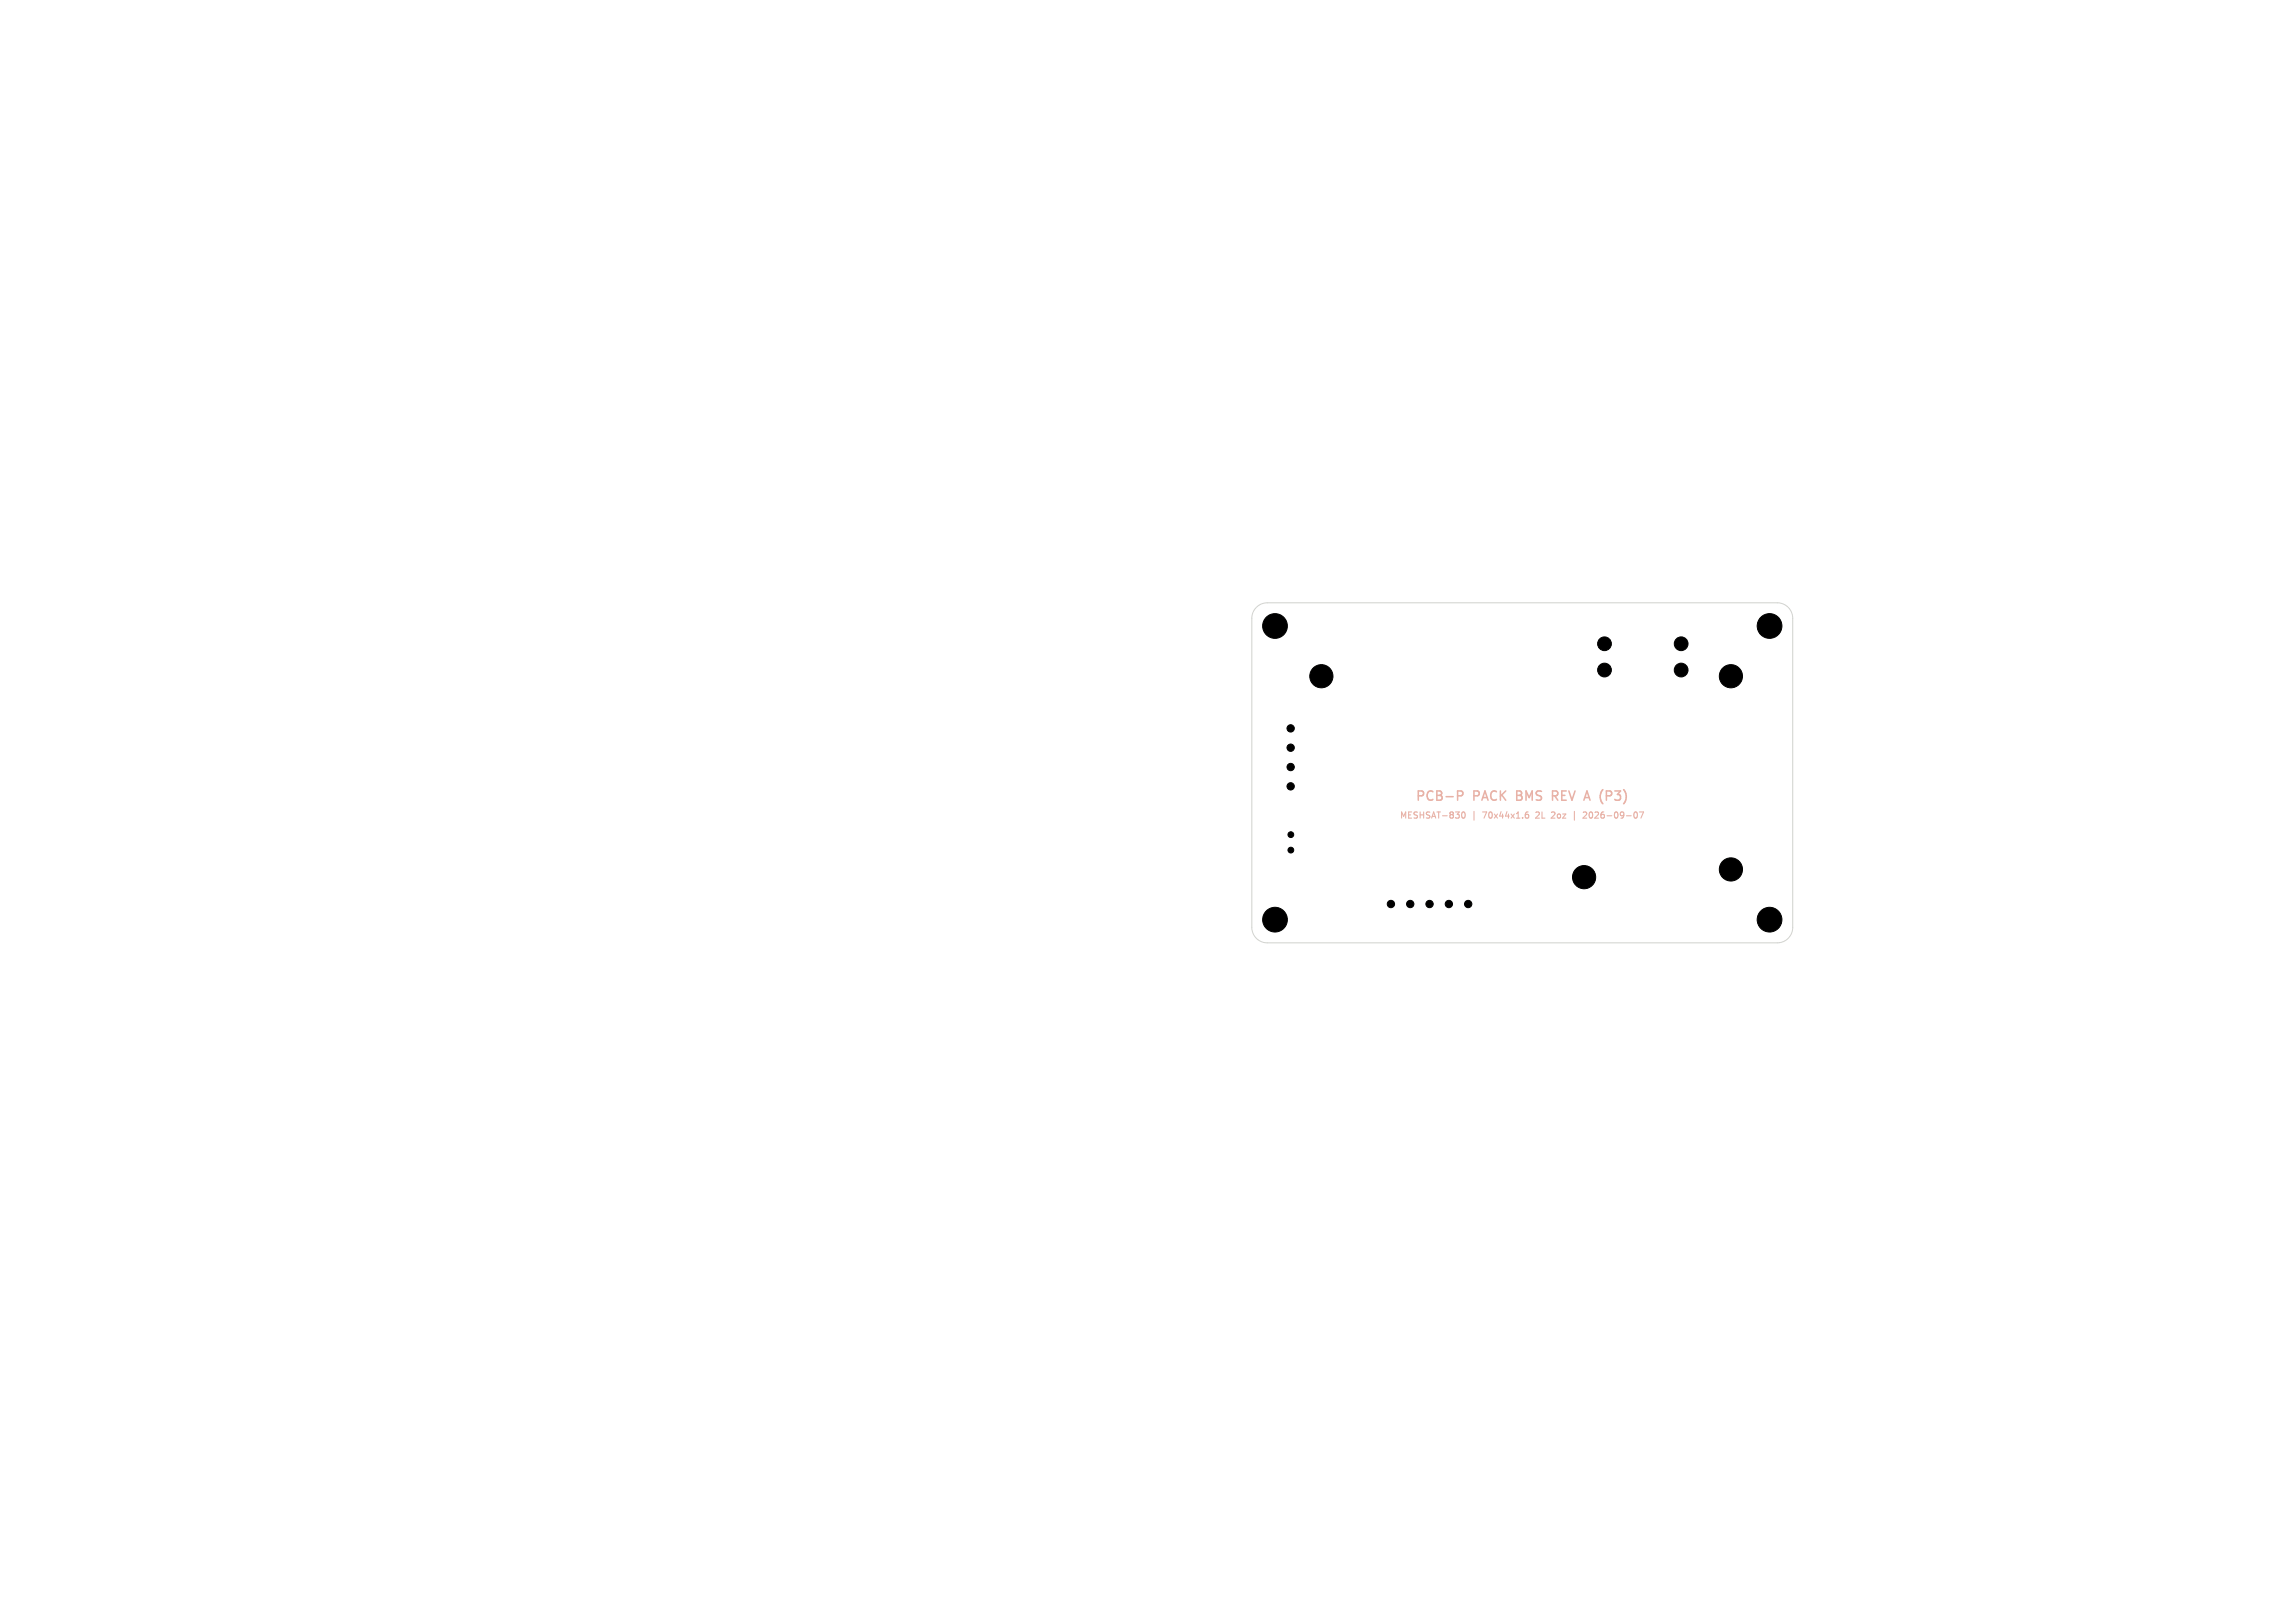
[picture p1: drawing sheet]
<svg xmlns="http://www.w3.org/2000/svg" width="297mm" height="210mm" viewBox="0 0 297 210" stroke-linecap="round" stroke-linejoin="round" font-family="sans-serif">
<defs><g id="words">
<g font-size="1.7" fill="#e8b2a7">
<text x="183.1" y="103.9">PCB-P</text>
<text x="190.6" y="103.9">PACK</text>
<text x="196.5" y="103.9">BMS</text>
<text x="201.5" y="103.9">REV A</text>
<text x="208.4" y="103.9">(P3)</text>
</g>
<g font-size="1.1" fill="#e8b2a7">
<text x="181.1" y="106.1">MESHSAT-830</text>
<text x="190.5" y="106.1">|</text>
<text x="192.1" y="106.1">70x44x1.6</text>
<text x="199.3" y="106.1">2L</text>
<text x="201.5" y="106.1">2oz</text>
<text x="204.5" y="106.1">|</text>
<text x="206.2" y="106.1">2026-09-07</text>
</g>
</g></defs>
<path d="M162.6 78.6a2 2 0 0 1 1.4-.6h66a2 2 0 0 1 2 2v40a2 2 0 0 1-2 2h-66a2 2 0 0 1-2-2v-40a2 2 0 0 1 .6-1.4z" fill="none" stroke="#d0d2cd" stroke-width=".13"/>
<path d="M189.2 105.1h.1a.43 .43 0 0 1 .3 .4 .43 .43 0 0 1-.3 .4l-.1-.3zM197.5 105.4h.2l.1 .1v.3l-.3 .1M197.6 105.1h.2M199.1 105.1h-.3M199.2 105.4l-.5 .5h.5M200.8 105.1h.4M201.2 105.4l-.5 .5h.5M203.7 105v1.1M205 105.1h.3v.2l-.5 .6h.5M205.8 105.1a.5 .5 0 0 0 0 .8M212.2 105.1h.5l-.3 .8" fill="none" stroke="#e8b2a7" stroke-width=".14"/>
<path d="M188.6 102.3h.5l.2 .3-.1 .3-.6 .1M200.9 103h.5M201.4 102.3h-.5v1.2M207.9 103h.4M208.3 102.3h-.4v1.2" fill="none" stroke="#e8b2a7" stroke-width=".2"/>
<g fill="#000" stroke="#000" stroke-width=".13">
<circle cx="165" cy="81" r="1.6"/>
<circle cx="167" cy="99.3" r=".47"/>
<circle cx="167" cy="94.3" r=".47"/>
<circle cx="167" cy="96.8" r=".48"/>
<circle cx="171" cy="87.5" r="1.5"/>
<circle cx="207.6" cy="86.7" r=".89"/>
<circle cx="207.6" cy="83.3" r=".89"/>
<circle cx="217.6" cy="86.7" r=".89"/>
<circle cx="217.6" cy="83.3" r=".89"/>
<circle cx="224" cy="87.5" r="1.5"/>
<circle cx="229" cy="81" r="1.6"/>
<circle cx="165" cy="119" r="1.6"/>
<circle cx="167" cy="101.8" r=".48"/>
<circle cx="167.1" cy="108" r=".38"/>
<circle cx="167.1" cy="110" r=".38"/>
<circle cx="180" cy="117" r=".48"/>
<circle cx="182.5" cy="117" r=".47"/>
<circle cx="185" cy="117" r=".48"/>
<circle cx="187.5" cy="117" r=".48"/>
<circle cx="190" cy="117" r=".48"/>
<circle cx="205" cy="113.5" r="1.5"/>
<circle cx="224" cy="112.5" r="1.5"/>
<circle cx="229" cy="119" r="1.6"/>
</g>
<use href="#words"/>
</svg>
